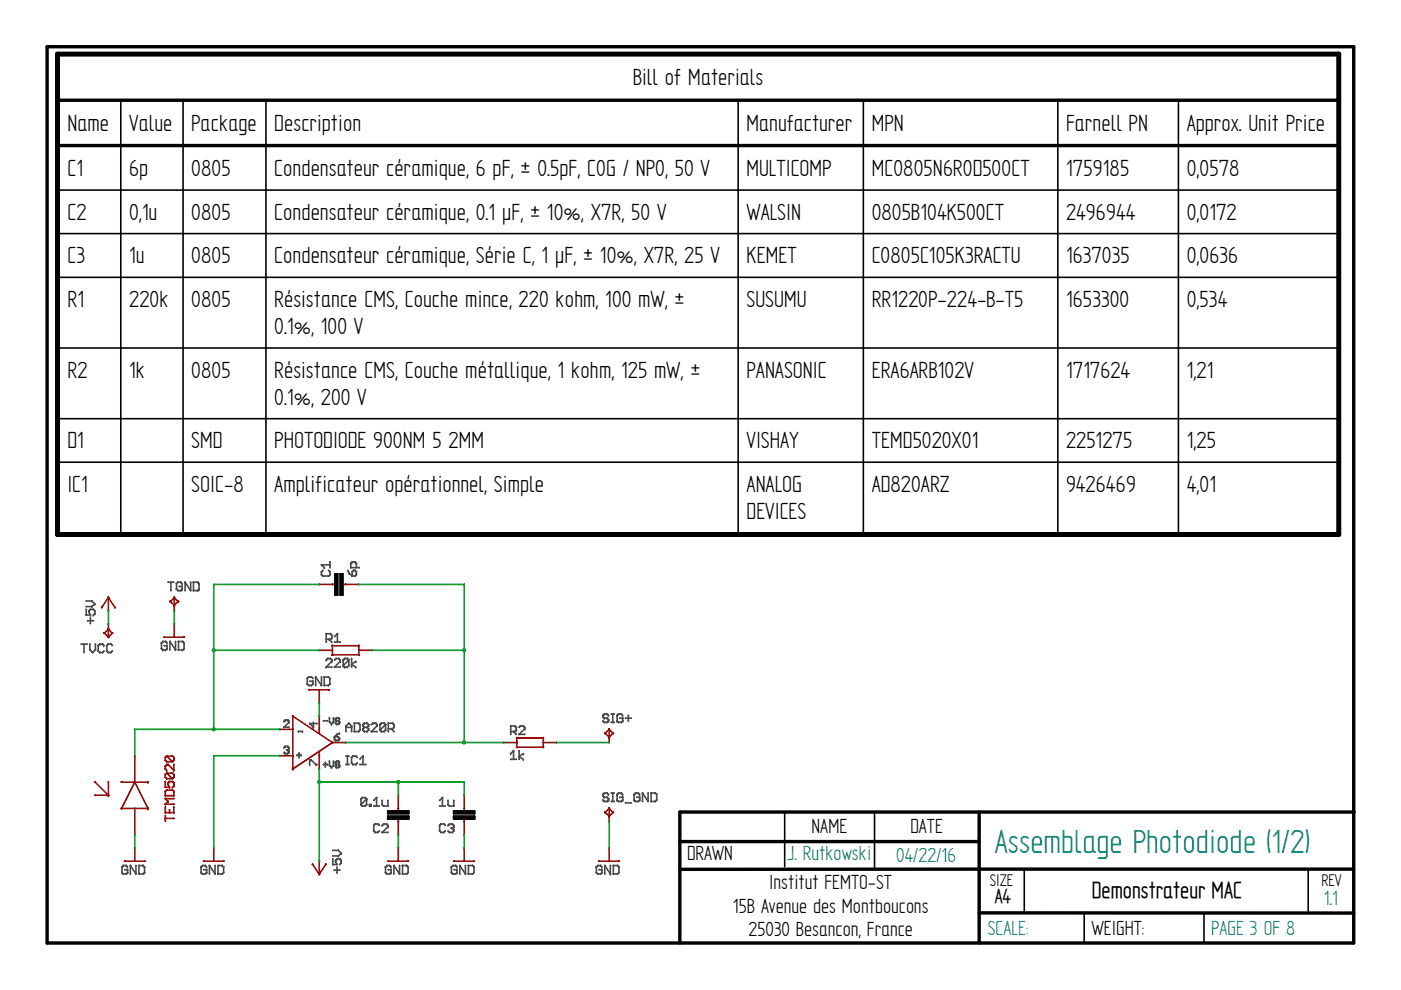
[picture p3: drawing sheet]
<svg xmlns="http://www.w3.org/2000/svg" width="297mm" height="210mm" viewBox="0 0 297 210" stroke-linecap="round" stroke-linejoin="round" font-family="sans-serif">
<defs><g id="words">
<text font-size="8" fill="#008080" x="210.9" y="180.8">Assemblage Photodiode (1/2)</text>
<g font-size="5.6">
<text x="134.2" y="18.1">Bill of Materials</text>
<text x="14.3" y="27.7">Name</text>
<text x="27.4" y="27.7">Value</text>
<text x="40.6" y="27.7">Package</text>
<text x="58.2" y="27.7">Description</text>
<text x="158.3" y="27.7">Manufacturer</text>
<text x="184.8" y="27.7">MPN</text>
<text x="226" y="27.7">Farnell PN</text>
<text x="251.6" y="27.7">Approx. Unit Price</text>
<text x="14.3" y="37.3">C1</text>
<text x="27.4" y="37.3">6p</text>
<text x="40.6" y="37.3">0805</text>
<text x="58.2" y="37.3">Condensateur céramique, 6 pF, ± 0.5pF, C0G / NP0, 50 V</text>
<text x="158.3" y="37.3">MULTICOMP</text>
<text x="184.8" y="37.3">MC0805N6R0D500CT</text>
<text x="226" y="37.3">1759185</text>
<text x="251.6" y="37.3">0,0578</text>
<text x="14.3" y="46.6">C2</text>
<text x="27.4" y="46.6">0,1u</text>
<text x="40.6" y="46.6">0805</text>
<text x="58.2" y="46.6">Condensateur céramique, 0.1 DF, ± 10%, X7R, 50 V</text>
<text x="158.3" y="46.6">WALSIN</text>
<text x="184.8" y="46.6">0805B104K500CT</text>
<text x="226" y="46.6">2496944</text>
<text x="251.6" y="46.6">0,0172</text>
<text x="14.3" y="55.8">C3</text>
<text x="27.4" y="55.8">1u</text>
<text x="40.6" y="55.8">0805</text>
<text x="58.2" y="55.8">Condensateur céramique, Série C, 1 DF, ± 10%, X7R, 25 V</text>
<text x="158.3" y="55.8">KEMET</text>
<text x="184.8" y="55.8">C0805C105K3RACTU</text>
<text x="226" y="55.8">1637035</text>
<text x="251.6" y="55.8">0,0636</text>
<text x="14.3" y="65.1">R1</text>
<text x="27.4" y="65.1">220k</text>
<text x="40.6" y="65.1">0805</text>
<text x="58.2" y="65.1">Résistance CMS, Couche mince, 220 kohm, 100 mW, ±</text>
<text x="158.3" y="65.1">SUSUMU</text>
<text x="184.8" y="65.1">RR1220P-224-B-T5</text>
<text x="226" y="65.1">1653300</text>
<text x="251.6" y="65.1">0,534</text>
<text x="58.2" y="70.8">0.1%, 100 V</text>
<text x="14.3" y="80.1">R2</text>
<text x="27.4" y="80.1">1k</text>
<text x="40.6" y="80.1">0805</text>
<text x="58.2" y="80.1">Résistance CMS, Couche métallique, 1 kohm, 125 mW, ±</text>
<text x="158.3" y="80.1">PANASONIC</text>
<text x="184.8" y="80.1">ERA6ARB102V</text>
<text x="226" y="80.1">1717624</text>
<text x="251.6" y="80.1">1,21</text>
<text x="58.2" y="85.8">0.1%, 200 V</text>
<text x="14.3" y="95.1">D1</text>
<text x="40.6" y="95.1">SMD</text>
<text x="58.2" y="95.1">PHOTODIODE 900NM 5 2MM</text>
<text x="158.3" y="95.1">VISHAY</text>
<text x="184.8" y="95.1">TEMD5020X01</text>
<text x="226" y="95.1">2251275</text>
<text x="251.6" y="95.1">1,25</text>
<text x="14.3" y="104.3">IC1</text>
<text x="40.6" y="104.3">SOIC-8</text>
<text x="58.2" y="104.3">Amplificateur opérationnel, Simple</text>
<text x="158.3" y="104.3">ANALOG</text>
<text x="184.8" y="104.3">AD820ARZ</text>
<text x="226" y="104.3">9426469</text>
<text x="251.6" y="104.3">4,01</text>
<text x="158.3" y="110">DEVICES</text>
</g>
<text font-size="5.5" x="231.5" y="190.5">Demonstrateur MAC</text>
<g font-size="4.9">
<text x="172.1" y="176.6">NAME</text>
<text x="193" y="176.5">DATE</text>
<text x="145.7" y="182.3">DRAWN</text>
<text x="163.1" y="188.6">Institut FEMTO-ST</text>
<text x="155.4" y="193.5">15B Avenue des Montboucons</text>
<text x="158.7" y="198.5">25030 Besancon, France</text>
<text x="231.4" y="198.2">WEIGHT:</text>
</g>
<g font-size="4.9" fill="#008080">
<text x="166.9" y="182.4">J. Rutkowski</text>
<text x="190" y="182.8">04/22/16</text>
<text x="280.7" y="191.9">1.1</text>
<text x="209.5" y="198.3">SCALE:</text>
<text x="256.8" y="198.3">PAGE 3 OF 8</text>
</g>
<text font-size="4.8" x="210.9" y="191.4">A4</text>
<g font-size="4.1">
<text x="209.8" y="187.8">SIZE</text>
<text x="280.2" y="187.8">REV</text>
</g>
</g></defs>
<path d="M10 9.9h277v190h-277zM144.1 178.4h63.5M207.6 172.2v27.7M287.1 172.2h-143v27.7M207.6 193.5l79.4 .1M287 184.3h-142.9" fill="none" stroke="#000" stroke-width=".72"/>
<path d="M166.4 172.3v11.5M185.4 172.2v12.1M217.2 184.3v9.3M229.9 193.6v6.3M255.3 193.6v6.3M277.4 184.3v9.2" fill="none" stroke="#000" stroke-width=".34"/>
<path d="M70.5 123.9h.5M70.5 123.9v.1M71 123.9v.1M72.7 123.9h.6M72.7 123.9v.1M73.3 123.9v.1" fill="none" stroke="#900" stroke-width=".34"/>
<g fill="none" stroke="#484848" stroke-width=".34">
<path d="M68.2 119.8l.6 .6M68.1 121.8h.1M68.1 121.2h.1M68.2 121.2v.1M68.2 121.2v.6M68.2 121.8l.2 .3h1.3l.3-.3M68.2 121.8v.1M68.4 120.9l-.2 .3M68.4 120.9l.1 .1M68.4 122.1h.1M69.6 122.1h.1M69.7 120.9l.3 .3"/>
<path d="M69.7 120.9l-.1 .1M69.9 121.8h.1M69.9 121.2h.1M69.9 121.8l.1 .1M70 121.2v.6M70 121.2l-.1 .1"/>
</g>
<g fill="#484848">
<circle cx="68.2" cy="119.7" r=".17"/>
<circle cx="68.7" cy="120.4" r=".17"/>
</g>
<path d="M69.9 119.1h.1M70 119.8h-1.8M70 119.1v1.3M69.9 120.4h.1M73.7 120.9l.3 .6" fill="none" stroke="#484848" stroke-width=".34"/>
<g fill="#484848">
<circle cx="74" cy="121.6" r=".17"/>
<circle cx="73.8" cy="120.9" r=".17"/>
</g>
<g fill="none" stroke="#484848" stroke-width=".34">
<path d="M74.3 119.5h.1M74.7 119.1l-.3 .4v.9M74 121.5l.7 .6M74.1 121.5l-.1 .1M74.7 122.1l-.1 .1M74.7 121.2v.1M75 120.9v.1M75.2 121h.1M75.2 122.1h.1M75.5 121.8l.1 .1M75.5 121.2h.1M75.5 121.8h.1"/>
<path d="M75.6 121.8l-.3 .3h-.7M75.6 121.2l-.3-.3h-.3l-.3 .3v1M75.6 121.2v.6M75.6 121.2l-.1 .1M76.2 120.3l-1.9 .1"/>
</g>
<g fill="#484848">
<circle cx="74.7" cy="119.2" r=".17"/>
<circle cx="74.3" cy="119.4" r=".17"/>
</g>
<path d="M75.3 119.1l-.6 .1M75.3 119.1v.1M75.3 119.1l.3 .4" fill="none" stroke="#484848" stroke-width=".34"/>
<g fill="#484848">
<circle cx="75.5" cy="119.5" r=".17"/>
<circle cx="75.3" cy="119.1" r=".17"/>
</g>
<g fill="none" stroke="#484848" stroke-width=".34">
<path d="M75.5 119.5v.9M79.2 175h.1M79.2 176.2h.1M79.3 176.1l-.1 .1M79.5 176.5h.1M79.5 174.7h.1M79.5 174.7h.6l.4 .3M79.5 174.7v.1M79.5 174.7l-.3 .3v1.2l.3 .3M79.5 176.5h.6M80.1 176.4l.1 .1M80.1 174.7v.1"/>
<path d="M80.1 176.4v.1M80.2 174.7h-.1M80.4 176.1l.1 .1M80.4 176.2l-.3 .3M81 176.4v.1M82.3 176.4l-1.3 .1M82.3 175.3l-1.3 1.2"/>
</g>
<path d="M67.7 123.9h2.8M67.7 123.9v.1M70.5 123.9v.1M73.3 123.9h2.8M73.3 123.9v.1M76.1 123.9v.1M84.4 173.7h.1M84.4 174.2h.1M84.4 172h.1M84.4 171.4h.1M84.5 171.4v.6M84.5 173.7v.5" fill="none" stroke="#900" stroke-width=".34"/>
<g fill="#000">
<path d="M71 121.7h.6v4.5h-.6z" fill-rule="evenodd"/>
<path d="M72.1 121.7h.6v4.5h-.6z" fill-rule="evenodd"/>
</g>
<path d="M71 121.7h.6v4.5h-.6zM72.1 121.7h.6v4.5h-.6z" fill="none" stroke="#000" stroke-width=".34"/>
<circle cx="82.3" cy="175.3" r=".17" fill="#484848"/>
<path d="M81 176.4l.1 .1M82 174.7l.3 .3v.3M82.2 175h.1M82.2 175.3h.1" fill="none" stroke="#484848" stroke-width=".34"/>
<g fill="#484848">
<circle cx="82" cy="174.7" r=".17"/>
<circle cx="82.2" cy="175" r=".17"/>
</g>
<path d="M81.3 174.7v.1M82 174.7h-.7l-.3 .3M82 174.7v.1" fill="none" stroke="#484848" stroke-width=".34"/>
<g fill="#484848">
<circle cx="81" cy="175" r=".17"/>
<circle cx="81.4" cy="174.7" r=".17"/>
</g>
<path d="M76.5 169.4h.1M76.5 170.6h.1M76.8 169.1h.1M76.8 169.1l-.3 .3v1.2M76.8 169.1h.6M76.8 169.1v.1M77.4 169.1v.1M77.4 169.1l.3 .3" fill="none" stroke="#484848" stroke-width=".34"/>
<g fill="#484848">
<circle cx="77.7" cy="169.4" r=".17"/>
<circle cx="77.5" cy="169.1" r=".17"/>
</g>
<path d="M76.5 170.6l.3 .3h.6l.3-.3v-1.2l-1.2 1.2M76.8 170.9h.1M77.4 170.9h.1M77.7 169.4h.1M77.7 170.6h.1" fill="none" stroke="#484848" stroke-width=".34"/>
<circle cx="77.8" cy="169.4" r=".17" fill="#484848"/>
<g fill="none" stroke="#484848" stroke-width=".34">
<path d="M76.5 170.6h.1M78.3 170.6h.4M78.3 170.9h.4M78.4 170.6v.3M78.7 170.6v.3M79.2 169.7h.1M79.2 170.9h1.2M79.2 169.7l.6-.6v1.8M79.2 170.9h.1M79.8 169.1h.1M80.4 170.9h.1M81 170.6h.1"/>
<path d="M81 169.7v.9M81 170.6l.3 .3h1M81.1 170.6h-.1M81.3 170.9h.1M82.2 169.7h.1M82.3 169.7v1.2M93.2 175h.1M93.2 176.2h.1M93.2 175v1.2M93.2 176.2l.3 .3M93.3 176.1l-.1 .1M93.5 174.7h.1"/>
<path d="M93.5 174.7v.1M93.5 176.4v.1M93.5 176.5h.6M93.6 176.4l-.1 .1M94.1 174.7l.3 .3M94.1 174.7h-.6l-.3 .3M94.1 174.7v.1M94.1 176.5h.1M94.1 174.7h.1M94.4 176.1v.1M94.4 176.2l-.3 .3M94.4 175h.1"/>
<path d="M95.3 174.7l-.3 .3"/>
</g>
<path d="M84.4 174.2h.1M84.4 177h.1M84.4 171.4h.1M84.4 168.6h.1M84.5 168.6v2.8M84.5 174.2v2.8M98.4 174.2h.1M98.4 171.4h.1M98.4 173.7h.1M98.4 172h.1M98.4 171.4v.6M98.4 173.7v.5" fill="none" stroke="#900" stroke-width=".34"/>
<g fill="#000">
<path d="M82.2 172h4.5v.5h-4.5z" fill-rule="evenodd"/>
<path d="M82.2 173.1h4.5v.6h-4.5z" fill-rule="evenodd"/>
</g>
<path d="M82.2 172h4.5v.5h-4.5zM82.2 173.1h4.5v.6h-4.5z" fill="none" stroke="#000" stroke-width=".34"/>
<g fill="#484848">
<circle cx="95.3" cy="174.7" r=".17"/>
<circle cx="95" cy="175" r=".17"/>
</g>
<path d="M95.3 174.7h.6l.3 .3M95.3 174.7v.1M95.9 174.7v.1" fill="none" stroke="#484848" stroke-width=".34"/>
<g fill="#484848">
<circle cx="96.2" cy="175" r=".17"/>
<circle cx="95.9" cy="174.7" r=".17"/>
</g>
<path d="M96.2 175.3h.1M96.2 175.3l-.3 .3M96.3 175l-.1 .3" fill="none" stroke="#484848" stroke-width=".34"/>
<g fill="#484848">
<circle cx="95.9" cy="175.6" r=".17"/>
<circle cx="96.2" cy="175.3" r=".17"/>
</g>
<path d="M95.6 175.6h.3l.3 .3M95.6 175.6h.1M95.9 175.6h.1" fill="none" stroke="#484848" stroke-width=".34"/>
<circle cx="95.9" cy="175.6" r=".17" fill="#484848"/>
<g fill="none" stroke="#484848" stroke-width=".34">
<path d="M93.2 169.7l.6-.6v1.8M93.2 170.9h1.2M93.2 170.9h.1M93.8 169.1h.1M94.4 170.9h.1M95 170.6h.1M95 169.7h.1M95 176.2l.3 .3M95 170.6l.3 .3h1M95 169.7v.9M95 176.1v.1M95.3 176.5h.6"/>
<path d="M95.3 170.9h.1M95.3 176.4v.1M95.9 176.4v.1M96.2 176.2h.1M96.2 176.1v.1M96.2 176.2l-.3 .3M96.3 169.7l-.1 1.2M96.3 175.9l-.1 .3"/>
</g>
<path d="M25.8 171.4h5.6M98.4 174.2h.1M98.4 177h.1M98.4 171.4h.1M98.4 168.6h.1M98.4 168.6v2.8M98.4 174.2v2.8" fill="none" stroke="#900" stroke-width=".34"/>
<g fill="#000">
<path d="M96.2 172h4.4v.5h-4.4z" fill-rule="evenodd"/>
<path d="M96.2 173.1h4.4v.6h-4.4z" fill-rule="evenodd"/>
</g>
<path d="M96.2 172h4.4v.5h-4.4zM96.2 173.1h4.4v.6h-4.4z" fill="none" stroke="#000" stroke-width=".34"/>
<circle cx="31.4" cy="171.4" r=".17" fill="#900"/>
<path d="M25.7 171.4h.1M25.8 171.4l2.8-5.6 2.8 5.6M25.8 171.3v.1M25.8 165.8h5.6M28.5 165.8l.1 .1M28.6 165.8l-.1 .1M31.4 171.4h-.1" fill="none" stroke="#900" stroke-width=".34"/>
<circle cx="31.4" cy="165.9" r=".17" fill="#900"/>
<path d="M20.2 165.8l2.8 2.8h-2.8M20.2 168.5v.2M20.2 165.8l-.1 .1M23 168.6l-.1 .1M25.8 165.7v.2M31.4 165.7v.1" fill="none" stroke="#900" stroke-width=".34"/>
<circle cx="23" cy="168.7" r=".17" fill="#900"/>
<path d="M22.9 165.8l.1-.1v2.8M22.9 168.6l.1 .1" fill="none" stroke="#900" stroke-width=".34"/>
<circle cx="23" cy="168.7" r=".17" fill="#900"/>
<g fill="none" stroke="#900" stroke-width=".34">
<path d="M35 172.9h.1M35 174.1h.1M35 171.1h.1M35 173.5h1.9M35 170.5v.1M35 171.1v1.2M35 172.9v1.2M35.6 169.9l-.6 .6h1.9M35.9 171.7h.1M35.9 171.7v.6M36.8 171.1l.1 1.2h-1.9M36.9 170.5v.1"/>
<path d="M36.9 173.5v.1"/>
</g>
<g fill="#900">
<circle cx="35.7" cy="169.9" r=".17"/>
<circle cx="35" cy="170.5" r=".17"/>
</g>
<path d="M35 169.3l.6 .6" fill="none" stroke="#900" stroke-width=".34"/>
<g fill="#900">
<circle cx="35.1" cy="169.3" r=".17"/>
<circle cx="35.6" cy="169.9" r=".17"/>
</g>
<g fill="none" stroke="#900" stroke-width=".34">
<path d="M35 167.8h.1M35 165.7h.1M35 169.3h1.9M35 165.7v1.3M35 167.8l.1 .1M35.3 167.5l-.3 .3v.9M35.3 167.5h1.3M35.3 167.5v.1M35.3 167.5l.1 .1M35.7 166.3l.2 .6h-.9M35.9 166.9v.1M36.6 167.5l.3 .3"/>
<path d="M36.6 167.5l-.1 .1M36.6 167.5v.1M36.8 167.8h.1M36.9 167.8v.9h-1.9M36.9 167.8l-.1 .1"/>
</g>
<circle cx="35.9" cy="166.9" r=".17" fill="#900"/>
<path d="M35.6 166h.1M35.6 166l.1 .3M35.9 165.7l-.3 .3" fill="none" stroke="#900" stroke-width=".34"/>
<g fill="#900">
<circle cx="36" cy="165.7" r=".17"/>
<circle cx="35.6" cy="166" r=".17"/>
</g>
<path d="M35.9 165.7h.7l.3 .3M35.9 165.7h.1M36.6 165.7h.1" fill="none" stroke="#900" stroke-width=".34"/>
<g fill="#900">
<circle cx="36.8" cy="166" r=".17"/>
<circle cx="36.6" cy="165.7" r=".17"/>
</g>
<path d="M36.8 166l.1 .6M36.8 166.6h.1M36.9 166.6l-.3 .3" fill="none" stroke="#900" stroke-width=".34"/>
<g fill="#900">
<circle cx="36.5" cy="166.9" r=".17"/>
<circle cx="36.9" cy="166.6" r=".17"/>
</g>
<g fill="none" stroke="#900" stroke-width=".34">
<path d="M35 164.2h.1M35 164.8h.1M35 164.2l.1 .1M35.1 164.8h-.1M35.3 163.9l-.3 .3v.6l.3 .3h1.3M35.3 163.9h.1M35.3 165.1h.1M35.3 163.9l.1 .1M35.3 163.9h1.3M35.3 163.9l1.3 1.2M35.6 162.1l1.3 1.2M36.5 165.1h.1"/>
<path d="M36.6 163.9v.1M36.6 163.9l.3 .3M36.6 163.9l-.1 .1M36.8 164.2h.1M36.8 164.8h.1M36.8 162.1l.1 1.2M36.8 163.3h.1M36.9 164.2l-.1 .1M36.9 164.2v.6M36.9 164.8l-.3 .3"/>
</g>
<g fill="#900">
<circle cx="35.7" cy="162.1" r=".17"/>
<circle cx="36.8" cy="163.3" r=".17"/>
</g>
<path d="M35.3 162.1h.1M35.6 162.1h-.3l-.3 .3M35.6 162.1h.1" fill="none" stroke="#900" stroke-width=".34"/>
<g fill="#900">
<circle cx="35" cy="162.4" r=".17"/>
<circle cx="35.4" cy="162.1" r=".17"/>
</g>
<path d="M35 163h.1M35 162.4h.1M35 162.4v.6l.3 .3" fill="none" stroke="#900" stroke-width=".34"/>
<g fill="#900">
<circle cx="35.3" cy="163.3" r=".17"/>
<circle cx="35.1" cy="163" r=".17"/>
</g>
<g fill="none" stroke="#900" stroke-width=".34">
<path d="M65.6 146.3h4.2M65.6 146.2v.1M69.8 146.2v.1M28.5 171.4h.1M28.5 177h.1M28.5 165.8h.1M28.5 160.2h.1M28.6 160.2v5.6M28.6 171.4v5.6M35 161.2h.1M35 160.6h.1M35 160.6l.1 .1"/>
<path d="M35.3 160.3l-.3 .3v.6l.3 .3h1.3M35.3 160.4h.1M35.3 161.5h.1M35.3 160.3h1.3M35.3 160.3l1.3 1.2M35.4 160.3l-.1 .1M36.5 160.4h.1M36.5 161.5h.1M36.6 160.3l.3 .3M36.8 160.6h.1M36.9 160.6l-.1 .1M36.9 160.6v.6"/>
<path d="M36.9 161.2l-.3 .3M36.9 161.2h.1"/>
</g>
<g fill="none" stroke="#484848" stroke-width=".34">
<path d="M65.1 143.8h.1M65.1 145h.1M65.2 145l-.1 .1M65.4 145.4h.1M65.4 143.5l.1 .1M65.4 143.6h.6l.4 .2M65.4 143.5v.1M65.4 143.6l-.3 .2v1.2l.3 .3h.6l.3-.3M65.7 144.4h.7M65.7 144.4v.1M66 145.3l.1 .1M66 143.5v.1"/>
<path d="M66 145.3v.1M66.1 143.5l-.1 .1M66.3 145h.1M66.3 145l.1 .1M66.3 144.4v.6M66.9 143.6h.1M66.9 143.6v1.7M66.9 143.6l1.3 1.7M68.2 145.3l-.1 .1"/>
</g>
<circle cx="67" cy="143.5" r=".17" fill="#484848"/>
<g fill="none" stroke="#484848" stroke-width=".34">
<path d="M68.1 143.6h.1M68.1 145.3h.1M68.2 143.6v1.7M68.7 143.6h.1M68.7 143.6v1.8M69.6 145.3l.1 .1M69.6 145.3v.1M69.6 143.6l.3 .2M69.7 143.5l-.1 .1M69.9 143.8h.1M69.9 145h.1M69.9 145l-.3 .3h-.9"/>
<path d="M69.9 145l.1 .1M69.9 143.8v1.2"/>
</g>
<circle cx="69.9" cy="143.8" r=".17" fill="#484848"/>
<path d="M68.7 143.6h.9M68.7 143.5v.1M69.6 143.5v.1M43.5 183.5l.3 .3" fill="none" stroke="#484848" stroke-width=".34"/>
<path d="M67.6 146.3h.1M67.6 149.1h.1M67.7 146.3v2.8M43.2 182.5l-.1 .1h4.4l-.1-.1" fill="none" stroke="#900" stroke-width=".34"/>
<g fill="#484848">
<circle cx="43.5" cy="183.5" r=".17"/>
<circle cx="43.8" cy="183.8" r=".17"/>
</g>
<path d="M42.9 183.5v.1M43.5 183.5h-.6l-.3 .3M43.5 183.5v.1" fill="none" stroke="#484848" stroke-width=".34"/>
<g fill="#484848">
<circle cx="42.6" cy="183.8" r=".17"/>
<circle cx="42.9" cy="183.5" r=".17"/>
</g>
<path d="M42.6 185h.1M42.6 183.8h.1M42.6 183.8v1.2l.3 .3M42.9 185.3h.1" fill="none" stroke="#484848" stroke-width=".34"/>
<circle cx="42.6" cy="185" r=".17" fill="#484848"/>
<path d="M42.9 185.3h.1M43.5 185.3h.1M43.8 185l-.3 .3h-.6" fill="none" stroke="#484848" stroke-width=".34"/>
<circle cx="43.8" cy="185" r=".17" fill="#484848"/>
<g fill="none" stroke="#484848" stroke-width=".34">
<path d="M43.2 184.4h.7M43.2 184.4h.1M43.5 185.3h.1M43.8 184.4v.6M44.4 185.3h.1M44.4 183.5h.1M45.5 183.5h.1M45.6 183.5v1.8l-1.2-1.8v1.8M45.6 185.3h.1M46.2 183.5h.1M46.2 183.5v1.8M47.1 185.3h.1"/>
<path d="M47.1 183.5l.3 .3M47.4 185h.1M47.4 183.8h.1M47.4 185l-.3 .3h-.9M47.4 183.8v1.2"/>
</g>
<circle cx="47.1" cy="183.5" r=".17" fill="#484848"/>
<path d="M26.8 183.5l.2 .3M46.2 183.5h.9M46.2 183.5v.1M47.1 183.5v.1M47.5 183.8h-.1" fill="none" stroke="#484848" stroke-width=".34"/>
<path d="M45.4 179.8v2.8M26.5 182.5l-.1 .1h4.3l-.1-.1" fill="none" stroke="#900" stroke-width=".34"/>
<g fill="#484848">
<circle cx="26.8" cy="183.5" r=".17"/>
<circle cx="27" cy="183.8" r=".17"/>
</g>
<path d="M26.2 183.5v.1M26.8 183.5h-.6l-.3 .3M26.8 183.5v.1" fill="none" stroke="#484848" stroke-width=".34"/>
<g fill="#484848">
<circle cx="25.8" cy="183.8" r=".17"/>
<circle cx="26.2" cy="183.5" r=".17"/>
</g>
<path d="M25.8 185h.1M25.8 183.8h.1M25.9 183.8v1.2l.3 .3M26.2 185.3h-.1" fill="none" stroke="#484848" stroke-width=".34"/>
<circle cx="25.9" cy="185" r=".17" fill="#484848"/>
<path d="M26.2 185.3h.1M26.8 185.3h.1M27 185l-.2 .3h-.6" fill="none" stroke="#484848" stroke-width=".34"/>
<circle cx="27" cy="185" r=".17" fill="#484848"/>
<g fill="none" stroke="#484848" stroke-width=".34">
<path d="M26.5 184.4h.6M26.5 184.4h.1M26.7 185.3h.1M27 185h.1M27 184.4v.6M27.6 183.5h.1M27.6 183.5l.1 1.8M27.6 183.5l1.2 1.8v-1.8M27.7 183.5h-.1M28.8 183.5h.1M28.9 185.3h.1M29.4 183.5h.1"/>
<path d="M29.5 183.5v1.8M30.3 185.3h.1M30.6 185l-.3 .3h-.9"/>
</g>
<circle cx="30.6" cy="185" r=".17" fill="#484848"/>
<path d="M30.3 185.3h.1M30.3 183.5l.3 .3v1.2M30.6 183.8h.1M30.6 185h.1" fill="none" stroke="#484848" stroke-width=".34"/>
<g fill="#484848">
<circle cx="30.3" cy="183.5" r=".17"/>
<circle cx="30.6" cy="183.8" r=".17"/>
</g>
<path d="M35.1 136l.3 .3M29.5 183.5h.8M29.5 183.5v.1M30.3 183.5v.1" fill="none" stroke="#484848" stroke-width=".34"/>
<path d="M34.8 135v.1h4.3l-.1-.1M28.5 179.8h.1M28.6 179.8v2.8M28.5 182.6h.1" fill="none" stroke="#900" stroke-width=".34"/>
<g fill="#484848">
<circle cx="35.1" cy="136" r=".17"/>
<circle cx="35.4" cy="136.3" r=".17"/>
</g>
<path d="M34.5 136v.1M35.1 136h-.6l-.3 .3M35.1 136v.1" fill="none" stroke="#484848" stroke-width=".34"/>
<g fill="#484848">
<circle cx="34.2" cy="136.3" r=".17"/>
<circle cx="34.5" cy="136" r=".17"/>
</g>
<path d="M34.2 137.5h.1M34.2 136.3h.1M34.2 136.3v1.2l.3 .3" fill="none" stroke="#484848" stroke-width=".34"/>
<g fill="#484848">
<circle cx="34.5" cy="137.8" r=".17"/>
<circle cx="34.2" cy="137.5" r=".17"/>
</g>
<path d="M34.5 137.8h.6M35.1 137.8h.1M35.4 137.5l-.3 .3" fill="none" stroke="#484848" stroke-width=".34"/>
<g fill="#484848">
<circle cx="35.4" cy="137.5" r=".17"/>
<circle cx="35.1" cy="137.8" r=".17"/>
</g>
<g fill="none" stroke="#484848" stroke-width=".34">
<path d="M34.8 136.9h.7M34.8 136.9h.1M35.4 136.9l.1 .6M36 136v1.8M36 136l1.2 1.8v-1.8M36.1 136h.1M37.2 136h.1M37.3 137.8h.1M37.8 136h.1M37.8 137.8h.9M37.8 136v1.8M38.7 137.8h.1"/>
<path d="M39 137.5l-.3 .3"/>
</g>
<g fill="#484848">
<circle cx="39" cy="137.5" r=".17"/>
<circle cx="38.7" cy="137.8" r=".17"/>
</g>
<path d="M38.7 136l.3 .3M39 136.3h.1M39 136.3l.1 1.2" fill="none" stroke="#484848" stroke-width=".34"/>
<g fill="#484848">
<circle cx="38.7" cy="136" r=".17"/>
<circle cx="39" cy="136.3" r=".17"/>
</g>
<path d="M37.8 136h.9M37.8 136v.1M38.7 136v.1M127.3 183.5l.3 .3" fill="none" stroke="#484848" stroke-width=".34"/>
<path d="M36.9 135.1h.1M36.9 132.3h.1M37 132.3v2.8M127 182.5v.1h4.3l-.1-.1" fill="none" stroke="#900" stroke-width=".34"/>
<g fill="#484848">
<circle cx="127.3" cy="183.5" r=".17"/>
<circle cx="127.6" cy="183.8" r=".17"/>
</g>
<path d="M126.7 183.5v.1M127.3 183.5h-.6l-.3 .3M127.3 183.5v.1" fill="none" stroke="#484848" stroke-width=".34"/>
<g fill="#484848">
<circle cx="126.4" cy="183.8" r=".17"/>
<circle cx="126.7" cy="183.5" r=".17"/>
</g>
<path d="M126.4 183.8v1.2M126.4 185h.1M126.4 185l.3 .3M126.7 185.3h.1" fill="none" stroke="#484848" stroke-width=".34"/>
<circle cx="126.4" cy="185" r=".17" fill="#484848"/>
<path d="M126.7 185.3h.1M127.3 185.3h.1M127.6 185l-.3 .3h-.6" fill="none" stroke="#484848" stroke-width=".34"/>
<circle cx="127.6" cy="185" r=".17" fill="#484848"/>
<path d="M127 184.4h.7M127 184.4h.1M127.3 185.3h.1M127.6 185h.1M127.6 184.4v.6M128.2 183.5h.1M128.2 185.3h.1M128.2 185.3v-1.8l1.2 1.8" fill="none" stroke="#484848" stroke-width=".34"/>
<circle cx="129.4" cy="185.3" r=".17" fill="#484848"/>
<path d="M82.6 183.5l.3 .3M128.3 183.5h-.1M129.5 183.5v1.8M130 183.5h.9l.3 .3v1.2l-.3 .3h-.9M130 183.5v1.8M130.9 185.3h.1M130.9 183.5v.1M131 183.5h-.1M131.2 185h.1M131.3 183.8h.1" fill="none" stroke="#484848" stroke-width=".34"/>
<path d="M129.1 179.8v2.8M82.3 182.5v.1h4.3l-.1-.1" fill="none" stroke="#900" stroke-width=".34"/>
<g fill="#484848">
<circle cx="82.6" cy="183.5" r=".17"/>
<circle cx="82.9" cy="183.8" r=".17"/>
</g>
<path d="M82 183.5v.1M82.6 183.5h-.6l-.3 .3M82.6 183.5v.1" fill="none" stroke="#484848" stroke-width=".34"/>
<g fill="#484848">
<circle cx="81.7" cy="183.8" r=".17"/>
<circle cx="82" cy="183.5" r=".17"/>
</g>
<path d="M81.7 185h.1M81.7 183.8h.1M81.7 183.8v1.2l.3 .3M82 185.3h.1" fill="none" stroke="#484848" stroke-width=".34"/>
<circle cx="81.7" cy="185" r=".17" fill="#484848"/>
<path d="M82 185.3h.1M82.6 185.3h.1M82.9 185l-.3 .3h-.6" fill="none" stroke="#484848" stroke-width=".34"/>
<circle cx="82.9" cy="185" r=".17" fill="#484848"/>
<g fill="none" stroke="#484848" stroke-width=".34">
<path d="M82.3 184.4h.7M82.3 184.4h.1M82.6 185.3h.1M82.9 184.4v.6M83.5 185.3h.1M83.6 183.5h.1M84.7 183.5h.1M84.7 183.5v1.8l-1.2-1.8v1.8M84.7 185.3h.1M85.3 183.5h.1M85.3 183.5v1.8M86.2 185.3h.1"/>
<path d="M86.2 183.5l.3 .3M86.5 185h.1M86.5 183.8h.1M86.5 185l-.3 .3h-.9M86.5 183.8v1.2"/>
</g>
<circle cx="86.2" cy="183.5" r=".17" fill="#484848"/>
<path d="M85.3 183.5h.9M85.3 183.5v.1M86.2 183.5v.1M86.6 183.8h-.1M96.6 183.5l.3 .3" fill="none" stroke="#484848" stroke-width=".34"/>
<path d="M84.4 179.8h.1M84.5 179.8v2.8M84.4 182.6h.1M96.3 182.5l-.1 .1h4.4l-.1-.1" fill="none" stroke="#900" stroke-width=".34"/>
<g fill="#484848">
<circle cx="96.6" cy="183.5" r=".17"/>
<circle cx="96.9" cy="183.8" r=".17"/>
</g>
<path d="M96 183.5v.1M96.6 183.5h-.6l-.3 .3M96.6 183.5v.1" fill="none" stroke="#484848" stroke-width=".34"/>
<g fill="#484848">
<circle cx="95.7" cy="183.8" r=".17"/>
<circle cx="96" cy="183.5" r=".17"/>
</g>
<path d="M95.7 185h.1M95.7 183.8h.1M95.7 183.8v1.2l.3 .3M96 185.3h.1" fill="none" stroke="#484848" stroke-width=".34"/>
<circle cx="95.7" cy="185" r=".17" fill="#484848"/>
<path d="M96 185.3h.1M96.6 185.3h.1M96.9 185l-.3 .3h-.6" fill="none" stroke="#484848" stroke-width=".34"/>
<circle cx="96.9" cy="185" r=".17" fill="#484848"/>
<g fill="none" stroke="#484848" stroke-width=".34">
<path d="M96.3 184.4h.6M96.3 184.4h.1M96.6 185.3h.1M96.9 185h.1M96.9 184.4v.6M97.4 185.3h.1M97.5 185.3v-1.8l1.2 1.8M97.5 183.5h.1M98.6 183.5l.1 1.8M98.7 185.3h.1M99.3 183.5h.9M99.3 183.5v1.8"/>
<path d="M100.2 183.5l.3 .3v1.2l-.3 .3h-.9M100.2 183.5v.1M100.2 185.3h.1M100.2 183.5h.1M100.5 185h.1M100.5 183.8h.1"/>
</g>
<path d="M62 151.8h.1l-.1 11.2M98.4 179.8h.1M98.4 179.8v2.8M98.4 182.6h.1" fill="none" stroke="#900" stroke-width=".34"/>
<circle cx="62.1" cy="163.1" r=".17" fill="#900"/>
<path d="M62.1 151.8l8.4 5.6-8.5 5.7 .1-.2M62.1 151.8v.1M67.6 159.4h.1M67.6 155.5h.1M67.6 154.6h.1M67.7 154.6v.9M67.7 159.4v.8M70.4 157.4l.1 .1M70.5 157.4l-.1 .1M67.6 160.2h.1" fill="none" stroke="#900" stroke-width=".34"/>
<g fill="none" stroke="#484848" stroke-width=".34">
<path d="M73.4 162.1h.6M73.4 160.3h.6M73.4 162.1h.1M73.7 160.3v1.8M74 162.1h.1M74.5 160.6h.1M74.5 161.8h.1M74.5 161.8l.3 .3h.6l.3-.3M74.5 160.6v1.2M74.6 161.8h-.1M74.8 160.3h.1M74.8 160.3h.6"/>
<path d="M74.8 160.3v.1M74.8 162.1h.1M74.8 160.3l-.3 .3M74.9 162.1h-.1M75.4 162.1h.1M75.4 160.3l.3 .3M75.4 160.3v.1M75.5 160.3h-.1M75.7 161.8h.1M75.8 160.6h-.1M77 160.3l-.7 .6"/>
</g>
<circle cx="77" cy="160.3" r=".17" fill="#484848"/>
<path d="M73.3 153.9h.1M73.3 155.1h.1M74 153.3l-.6 .6v1.2M76.3 160.9l.1 .1M76.3 162.1h1.3M76.3 162.1h.1M76.9 160.3h.1M77 160.3v1.8M77.6 162.1h.1" fill="none" stroke="#484848" stroke-width=".34"/>
<circle cx="74" cy="153.3" r=".17" fill="#484848"/>
<path d="M73.3 153.9l.1 .1M74 153.3l.5 .6M74.5 153.9v.1" fill="none" stroke="#484848" stroke-width=".34"/>
<circle cx="74" cy="153.3" r=".17" fill="#484848"/>
<path d="M73.4 154.2h1.1M74.6 153.9v1.2M75.1 155.1h.9M75.1 153.3v1.9M76 155.1v.1M76 153.3l.3 .3v1.2l-.3 .3M76 155.1l.1 .1M76.3 153.6h.1M76.3 154.8h.1M76.3 154.8l.1 .1" fill="none" stroke="#484848" stroke-width=".34"/>
<g fill="#484848">
<circle cx="76.1" cy="153.3" r=".17"/>
<circle cx="76.3" cy="153.6" r=".17"/>
</g>
<path d="M75.1 153.3h.9M75.1 153.3v.1M76 153.3v.1M77.3 153.3l-.3 .3" fill="none" stroke="#484848" stroke-width=".34"/>
<g fill="#484848">
<circle cx="77.3" cy="153.3" r=".17"/>
<circle cx="76.9" cy="153.6" r=".17"/>
</g>
<path d="M77.3 153.3h.5l.3 .3M77.3 153.3v.1M77.8 153.3v.1M78.2 153.6h-.1" fill="none" stroke="#484848" stroke-width=".34"/>
<circle cx="77.8" cy="153.3" r=".17" fill="#484848"/>
<g fill="none" stroke="#484848" stroke-width=".34">
<path d="M76.9 153.9h.1M76.9 153.6h.1M76.9 154.8h.1M76.9 154.5h.1M76.9 154.5l.1 .1M77 154.8l-.1 .1M77 153.6v.3l.3 .3M77 153.9l-.1 .1M77.2 154.3h.1M77.2 154.2l.1 .1M77.3 155.1h.5M77.3 155.1v.1"/>
<path d="M77.3 154.2l-.3 .3v.3l.3 .3M77.3 155.1l-.1 .1M77.3 154.2h.5M77.8 154.2v.1M77.8 154.3h.1M77.8 155.1h.1M77.8 154.2l.3 .3v.3l-.3 .3M78.1 153.9h.1M78.1 153.6h.1M78.1 153.9l.1 .1M78.1 154.8h.1M78.1 154.5h.1"/>
<path d="M78.1 154.8l.1 .1M78.1 153.6v.3l-.3 .3M78.2 154.5l-.1 .1M78.7 155.1l.1 .1M78.7 155.1l1.2 .1M78.7 155.1v.1M79.6 153.3l.3 .3v.3l-1.2 1.2M79.9 153.9h.1M79.9 153.6h.1M79.9 153.9l.1 .1"/>
</g>
<g fill="#484848">
<circle cx="79.7" cy="153.3" r=".17"/>
<circle cx="79.9" cy="153.6" r=".17"/>
</g>
<path d="M79 153.3v.1M79.6 153.3h-.6l-.2 .3M79.6 153.3v.1" fill="none" stroke="#484848" stroke-width=".34"/>
<circle cx="79.1" cy="153.3" r=".17" fill="#484848"/>
<path d="M80.5 153.6h.1M80.5 154.8h.1M80.9 153.3l-.3 .3v1.2" fill="none" stroke="#484848" stroke-width=".34"/>
<g fill="#484848">
<circle cx="80.9" cy="153.3" r=".17"/>
<circle cx="80.5" cy="153.6" r=".17"/>
</g>
<g fill="none" stroke="#484848" stroke-width=".34">
<path d="M80.5 154.8l.1 .1M80.6 154.8l-.1 .1M80.9 153.3h.5l.3 .3M80.9 153.3v.1M80.9 155.1v.1M80.9 155.1h.5M81.4 153.3v.1M81.4 155.1h.1M81.7 154.8h.1M81.7 154.8l.1 .1M81.7 153.6v1.2l-.3 .3M81.7 153.6l-1.1 1.2 .3 .3"/>
<path d="M81.8 153.6h-.1M82.3 153.3h.9l.3 .3M82.3 153.3l.1 1.8M83.2 153.3v.1"/>
</g>
<g fill="#484848">
<circle cx="83.5" cy="153.6" r=".17"/>
<circle cx="83.3" cy="153.3" r=".17"/>
</g>
<path d="M82.3 154.5v.1M82.9 154.5l.6 .6M83 154.5l-.1 .1M83.2 154.6h.1M83.5 153.6h.1M83.5 153.6v.6l-.3 .3h-.9M83.5 154.2h.1M83.6 155.1l-.1 .1M63 160.1h.8" fill="none" stroke="#484848" stroke-width=".34"/>
<g fill="#484848">
<circle cx="63.8" cy="160.1" r=".17"/>
<circle cx="63" cy="160.1" r=".17"/>
</g>
<path d="M63.4 159.6v.9" fill="none" stroke="#484848" stroke-width=".34"/>
<g fill="#484848">
<circle cx="63.4" cy="160.5" r=".17"/>
<circle cx="63.4" cy="159.6" r=".17"/>
</g>
<path d="M63.2 155.1h.9" fill="none" stroke="#484848" stroke-width=".34"/>
<g fill="#484848">
<circle cx="64.1" cy="155.1" r=".17"/>
<circle cx="63.2" cy="155" r=".17"/>
</g>
<path d="M68.6 162.1h.8" fill="none" stroke="#484848" stroke-width=".34"/>
<g fill="#484848">
<circle cx="69.4" cy="162.1" r=".17"/>
<circle cx="68.6" cy="162" r=".17"/>
</g>
<path d="M69 161.6v.9" fill="none" stroke="#484848" stroke-width=".34"/>
<g fill="#484848">
<circle cx="69" cy="162.5" r=".17"/>
<circle cx="69" cy="161.6" r=".17"/>
</g>
<path d="M69.8 162.3h.1M69.8 161.4h.1M69.8 161.4v.9l.5 .4" fill="none" stroke="#484848" stroke-width=".34"/>
<g fill="#484848">
<circle cx="70.3" cy="162.7" r=".17"/>
<circle cx="69.9" cy="162.2" r=".17"/>
</g>
<path d="M70.7 162.3l-.4 .4" fill="none" stroke="#484848" stroke-width=".34"/>
<g fill="#484848">
<circle cx="70.7" cy="162.3" r=".17"/>
<circle cx="70.3" cy="162.6" r=".17"/>
</g>
<path d="M70.7 161.4v.9" fill="none" stroke="#484848" stroke-width=".34"/>
<g fill="#484848">
<circle cx="70.7" cy="161.4" r=".17"/>
<circle cx="70.7" cy="162.3" r=".17"/>
</g>
<path d="M71.8 161.4l.2 .2" fill="none" stroke="#484848" stroke-width=".34"/>
<g fill="#484848">
<circle cx="71.8" cy="161.4" r=".17"/>
<circle cx="72" cy="161.6" r=".17"/>
</g>
<path d="M71.4 161.4h.4" fill="none" stroke="#484848" stroke-width=".34"/>
<g fill="#484848">
<circle cx="71.4" cy="161.4" r=".17"/>
<circle cx="71.8" cy="161.4" r=".17"/>
</g>
<path d="M71.4 161.4l-.3 .2" fill="none" stroke="#484848" stroke-width=".34"/>
<g fill="#484848">
<circle cx="71.1" cy="161.6" r=".17"/>
<circle cx="71.4" cy="161.4" r=".17"/>
</g>
<path d="M71.1 161.6v.2" fill="none" stroke="#484848" stroke-width=".34"/>
<g fill="#484848">
<circle cx="71.1" cy="161.8" r=".17"/>
<circle cx="71.2" cy="161.6" r=".17"/>
</g>
<path d="M71.1 161.8l.3 .3" fill="none" stroke="#484848" stroke-width=".34"/>
<g fill="#484848">
<circle cx="71.3" cy="162.1" r=".17"/>
<circle cx="71.2" cy="161.8" r=".17"/>
</g>
<path d="M71.4 162.1h.4" fill="none" stroke="#484848" stroke-width=".34"/>
<g fill="#484848">
<circle cx="71.8" cy="162.1" r=".17"/>
<circle cx="71.4" cy="162" r=".17"/>
</g>
<path d="M71.8 162.1l.2 .2" fill="none" stroke="#484848" stroke-width=".34"/>
<g fill="#484848">
<circle cx="72" cy="162.3" r=".17"/>
<circle cx="71.8" cy="162" r=".17"/>
</g>
<path d="M72 162.3v.2" fill="none" stroke="#484848" stroke-width=".34"/>
<g fill="#484848">
<circle cx="72" cy="162.5" r=".17"/>
<circle cx="72" cy="162.3" r=".17"/>
</g>
<path d="M72 162.5l-.2 .2" fill="none" stroke="#484848" stroke-width=".34"/>
<g fill="#484848">
<circle cx="71.8" cy="162.6" r=".17"/>
<circle cx="72" cy="162.5" r=".17"/>
</g>
<path d="M71.1 162.5l.3 .2h.4M71.4 162.6v.1M71.8 162.6v.1" fill="none" stroke="#484848" stroke-width=".34"/>
<g fill="#484848">
<circle cx="71.2" cy="162.4" r=".17"/>
<circle cx="71.3" cy="162.7" r=".17"/>
</g>
<path d="M68.6 152.8h.8M68.6 152.8v.1M69.4 152.8v.1M69.8 153h.1M69.8 152.2h.1M69.8 152.2v.8l.5 .5" fill="none" stroke="#484848" stroke-width=".34"/>
<g fill="#484848">
<circle cx="70.3" cy="153.5" r=".17"/>
<circle cx="69.9" cy="153" r=".17"/>
</g>
<path d="M70.7 153l-.4 .5" fill="none" stroke="#484848" stroke-width=".34"/>
<g fill="#484848">
<circle cx="70.7" cy="153" r=".17"/>
<circle cx="70.3" cy="153.5" r=".17"/>
</g>
<path d="M70.7 152.2v.8" fill="none" stroke="#484848" stroke-width=".34"/>
<g fill="#484848">
<circle cx="70.7" cy="152.2" r=".17"/>
<circle cx="70.7" cy="153" r=".17"/>
</g>
<path d="M71.8 152.2l.2 .2" fill="none" stroke="#484848" stroke-width=".34"/>
<g fill="#484848">
<circle cx="71.8" cy="152.1" r=".17"/>
<circle cx="72" cy="152.4" r=".17"/>
</g>
<path d="M71.4 152.2h.4" fill="none" stroke="#484848" stroke-width=".34"/>
<g fill="#484848">
<circle cx="71.4" cy="152.1" r=".17"/>
<circle cx="71.8" cy="152.2" r=".17"/>
</g>
<path d="M71.4 152.2l-.3 .2" fill="none" stroke="#484848" stroke-width=".34"/>
<g fill="#484848">
<circle cx="71.1" cy="152.4" r=".17"/>
<circle cx="71.4" cy="152.2" r=".17"/>
</g>
<path d="M71.1 152.4v.2" fill="none" stroke="#484848" stroke-width=".34"/>
<g fill="#484848">
<circle cx="71.1" cy="152.6" r=".17"/>
<circle cx="71.2" cy="152.4" r=".17"/>
</g>
<path d="M71.1 152.6l.3 .2" fill="none" stroke="#484848" stroke-width=".34"/>
<g fill="#484848">
<circle cx="71.3" cy="152.8" r=".17"/>
<circle cx="71.2" cy="152.6" r=".17"/>
</g>
<path d="M71.4 152.8h.4l.2 .2M71.4 152.8v.1M71.8 152.8v.1" fill="none" stroke="#484848" stroke-width=".34"/>
<g fill="#484848">
<circle cx="72" cy="153" r=".17"/>
<circle cx="71.8" cy="152.8" r=".17"/>
</g>
<path d="M72 153v.2" fill="none" stroke="#484848" stroke-width=".34"/>
<g fill="#484848">
<circle cx="72" cy="153.2" r=".17"/>
<circle cx="72" cy="153" r=".17"/>
</g>
<path d="M72 153.2l-.2 .3" fill="none" stroke="#484848" stroke-width=".34"/>
<g fill="#484848">
<circle cx="71.8" cy="153.5" r=".17"/>
<circle cx="72" cy="153.2" r=".17"/>
</g>
<path d="M71.1 153.2l.3 .3h.4M71.4 153.4v.1M71.8 153.4v.1" fill="none" stroke="#484848" stroke-width=".34"/>
<g fill="#484848">
<circle cx="71.2" cy="153.2" r=".17"/>
<circle cx="71.3" cy="153.5" r=".17"/>
</g>
<path d="M67.6 160.2h.1M67.6 163h.1M67.7 160.2v2.8" fill="none" stroke="#900" stroke-width=".34"/>
<path d="M65.7 161.1v1" fill="none" stroke="#484848" stroke-width=".34"/>
<g fill="#484848">
<circle cx="65.7" cy="161.1" r=".17"/>
<circle cx="65.7" cy="162.1" r=".17"/>
</g>
<path d="M65.7 161.1h.2" fill="none" stroke="#484848" stroke-width=".34"/>
<g fill="#484848">
<circle cx="65.9" cy="161.1" r=".17"/>
<circle cx="65.7" cy="161" r=".17"/>
</g>
<path d="M65.9 161.1l1.1 1" fill="none" stroke="#484848" stroke-width=".34"/>
<g fill="#484848">
<circle cx="66.9" cy="162.1" r=".17"/>
<circle cx="66" cy="161" r=".17"/>
</g>
<path d="M65.7 153.4l1.5 .1M65.7 153.4v.1M65.7 153.4l.8 .8M67 162.1h.2M67 162.1h.1M67.2 162.1h.1" fill="none" stroke="#484848" stroke-width=".34"/>
<path d="M67.6 154.6h.1M67.6 151.8h.1M67.7 151.8v2.8" fill="none" stroke="#900" stroke-width=".34"/>
<g fill="#484848">
<circle cx="66.4" cy="154.2" r=".17"/>
<circle cx="65.7" cy="153.4" r=".17"/>
</g>
<path d="M66.5 153.2v1" fill="none" stroke="#484848" stroke-width=".34"/>
<g fill="#484848">
<circle cx="66.5" cy="153.2" r=".17"/>
<circle cx="66.4" cy="154.2" r=".17"/>
</g>
<path d="M59.3 160.2h2.8M59.3 160.2v.1M62.1 160.2v.1" fill="none" stroke="#900" stroke-width=".34"/>
<path d="M60.5 158.2l-.3 .3" fill="none" stroke="#484848" stroke-width=".34"/>
<g fill="#484848">
<circle cx="60.5" cy="158.2" r=".17"/>
<circle cx="60.2" cy="158.5" r=".17"/>
</g>
<path d="M60.5 158.2h.5" fill="none" stroke="#484848" stroke-width=".34"/>
<g fill="#484848">
<circle cx="61" cy="158.2" r=".17"/>
<circle cx="60.5" cy="158.2" r=".17"/>
</g>
<path d="M61 158.2l.3 .3" fill="none" stroke="#484848" stroke-width=".34"/>
<g fill="#484848">
<circle cx="61.2" cy="158.5" r=".17"/>
<circle cx="61" cy="158.2" r=".17"/>
</g>
<path d="M61.2 158.5l.1 .2M61.2 158.7h.1M61.3 158.7l-.3 .3" fill="none" stroke="#484848" stroke-width=".34"/>
<g fill="#484848">
<circle cx="61" cy="159" r=".17"/>
<circle cx="61.3" cy="158.7" r=".17"/>
</g>
<path d="M60.7 159h.3l.3 .3M60.7 159h.1M61 159h.1" fill="none" stroke="#484848" stroke-width=".34"/>
<g fill="#484848">
<circle cx="61.2" cy="159.3" r=".17"/>
<circle cx="61" cy="159" r=".17"/>
</g>
<path d="M61.2 159.3l.1 .2M61.2 159.5h.1M61.3 159.5l-.3 .3" fill="none" stroke="#484848" stroke-width=".34"/>
<g fill="#484848">
<circle cx="61" cy="159.7" r=".17"/>
<circle cx="61.3" cy="159.5" r=".17"/>
</g>
<path d="M60.2 159.5l.3 .3h.5M60.5 159.7v.1M61 159.7v.1" fill="none" stroke="#484848" stroke-width=".34"/>
<g fill="#484848">
<circle cx="60.2" cy="159.5" r=".17"/>
<circle cx="60.4" cy="159.8" r=".17"/>
</g>
<path d="M59.3 154.6h2.8" fill="none" stroke="#900" stroke-width=".34"/>
<path d="M60.2 154.1v.1M61.3 153.2l-1.1 1h1.1M61.3 154.1v.1" fill="none" stroke="#484848" stroke-width=".34"/>
<g fill="#484848">
<circle cx="61.3" cy="153.2" r=".17"/>
<circle cx="60.2" cy="154.1" r=".17"/>
</g>
<path d="M61 152.7l.3 .2M61.2 152.9h.1M61.3 152.9l-.1 .3" fill="none" stroke="#484848" stroke-width=".34"/>
<g fill="#484848">
<circle cx="61" cy="152.6" r=".17"/>
<circle cx="61.2" cy="152.9" r=".17"/>
</g>
<path d="M60.5 152.7h.5" fill="none" stroke="#484848" stroke-width=".34"/>
<g fill="#484848">
<circle cx="60.5" cy="152.6" r=".17"/>
<circle cx="61" cy="152.7" r=".17"/>
</g>
<path d="M60.5 152.7l-.3 .2" fill="none" stroke="#484848" stroke-width=".34"/>
<g fill="#484848">
<circle cx="60.2" cy="152.9" r=".17"/>
<circle cx="60.5" cy="152.7" r=".17"/>
</g>
<path d="M70.5 157.4h2.8M70.5 157.4v.1M73.3 157.4v.1" fill="none" stroke="#900" stroke-width=".34"/>
<path d="M72 155.4l-.5 .3" fill="none" stroke="#484848" stroke-width=".34"/>
<g fill="#484848">
<circle cx="71.4" cy="155.7" r=".17"/>
<circle cx="72" cy="155.4" r=".17"/>
</g>
<path d="M71.5 155.7l-.6 .5" fill="none" stroke="#484848" stroke-width=".34"/>
<g fill="#484848">
<circle cx="70.9" cy="156.2" r=".17"/>
<circle cx="71.5" cy="155.7" r=".17"/>
</g>
<path d="M70.9 156.2v.5" fill="none" stroke="#484848" stroke-width=".34"/>
<g fill="#484848">
<circle cx="70.9" cy="156.7" r=".17"/>
<circle cx="70.9" cy="156.2" r=".17"/>
</g>
<path d="M70.9 156.7l.3 .3" fill="none" stroke="#484848" stroke-width=".34"/>
<g fill="#484848">
<circle cx="71.2" cy="157" r=".17"/>
<circle cx="70.9" cy="156.7" r=".17"/>
</g>
<path d="M71.7 157h-.5M71.7 156.9v.1M72 156.7l-.3 .3" fill="none" stroke="#484848" stroke-width=".34"/>
<g fill="#484848">
<circle cx="72" cy="156.7" r=".17"/>
<circle cx="71.7" cy="156.9" r=".17"/>
</g>
<path d="M71.7 156.2l.3 .3M71.9 156.5h.1M72 156.5l-.1 .2" fill="none" stroke="#484848" stroke-width=".34"/>
<g fill="#484848">
<circle cx="71.7" cy="156.2" r=".17"/>
<circle cx="71.9" cy="156.5" r=".17"/>
</g>
<path d="M70.9 156.2h.8M70.9 156.2v.1M71.7 156.2v.1M70.6 182.1v1.2M70.9 184.4h1.1M71.2 182.7l.3 .6h-1M71.4 183.9h.1M71.4 185.1h.1M71.5 183.3h.1M71.5 183.9v1.2" fill="none" stroke="#484848" stroke-width=".34"/>
<path d="M67.6 185.4h.1M67.6 185.3v.1M67.7 185.3v.1M69 183.2h.1M69.1 183.3l-1.4 2.1-1.5-2.1M69.1 183.2v.1" fill="none" stroke="#900" stroke-width=".34"/>
<circle cx="71.2" cy="182.7" r=".17" fill="#484848"/>
<path d="M71.1 182.4h.1M71.2 182.4l-.1 .3M71.5 182.1l-.3 .3M71.5 183.3h-.1" fill="none" stroke="#484848" stroke-width=".34"/>
<g fill="#484848">
<circle cx="71.5" cy="182.1" r=".17"/>
<circle cx="71.1" cy="182.4" r=".17"/>
</g>
<path d="M71.5 182.1h.5l.3 .3M71.5 182.1v.1M72 182.1v.1" fill="none" stroke="#484848" stroke-width=".34"/>
<g fill="#484848">
<circle cx="72.3" cy="182.4" r=".17"/>
<circle cx="72" cy="182.1" r=".17"/>
</g>
<path d="M70.6 181.4v.1M71.8 181.4v.1M72 183.3h.1M72.3 183h.1M72.3 182.4h.1M72.3 182.4v.6M72.3 183l-.3 .3M72.3 180.9l-.5 .6h-1.2" fill="none" stroke="#484848" stroke-width=".34"/>
<g fill="#484848">
<circle cx="72.3" cy="180.9" r=".17"/>
<circle cx="71.7" cy="181.5" r=".17"/>
</g>
<path d="M71.8 180.3l.5 .6M71.8 180.3h-.1" fill="none" stroke="#484848" stroke-width=".34"/>
<circle cx="72.3" cy="180.9" r=".17" fill="#484848"/>
<path d="M18.2 129.2h.1M18.3 129.2v1.2M18.6 131.6h1.2M18.6 131.6v.1M18.9 129.8l.3 .6h-1M18.9 129.8h-.1M19.1 131h.1M19.1 132.2h.1M19.2 130.3v.1M19.2 131v1.2M19.8 131.6v.1M70.6 180.3h1.2" fill="none" stroke="#484848" stroke-width=".34"/>
<path d="M21.5 128.7l.1 .1M22.9 126.7h.1M23 126.7l1.4 2.1M23 126.7l-1.4 2.1M23 126.7h-.1M24.4 128.7l-.1 .1M67.6 185.4h.1M67.6 182.6h.1M67.7 182.6v2.8" fill="none" stroke="#900" stroke-width=".34"/>
<circle cx="19.2" cy="130.4" r=".17" fill="#484848"/>
<path d="M18.8 129.5h.1M18.8 129.8h.1M18.9 129.5h.1M19.2 129.2l-.3 .3v.3M19.2 129.2h.1M19.2 129.2h.6M19.8 129.2h.1M19.8 129.2l.3 .3M20.1 129.5h.1M20.1 130.1h.1M20.1 129.5v.6M20.1 130.1l-.3 .3" fill="none" stroke="#484848" stroke-width=".34"/>
<g fill="#484848">
<circle cx="19.8" cy="130.4" r=".17"/>
<circle cx="20.1" cy="130.1" r=".17"/>
</g>
<path d="M19.5 128.6l-1.2 .1M19.5 128.6v.1M20.1 128l-.6 .6" fill="none" stroke="#484848" stroke-width=".34"/>
<g fill="#484848">
<circle cx="20.1" cy="128" r=".17"/>
<circle cx="19.5" cy="128.6" r=".17"/>
</g>
<path d="M19.5 127.4l.6 .6" fill="none" stroke="#484848" stroke-width=".34"/>
<g fill="#484848">
<circle cx="19.5" cy="127.4" r=".17"/>
<circle cx="20.1" cy="128" r=".17"/>
</g>
<path d="M18.3 127.4h1.2M18.3 127.4v.1M19.5 127.4v.1" fill="none" stroke="#484848" stroke-width=".34"/>
<path d="M22.9 126.7v2.8M70.5 138.9h5.6M70.5 138.8v.1M70.5 136.9h5.6M70.5 136.8v.1M76.1 138.8v.1" fill="none" stroke="#900" stroke-width=".34"/>
<circle cx="76.1" cy="136.9" r=".17" fill="#900"/>
<path d="M70.4 136.9h.1M70.4 138.9h.1M70.5 136.9v2M76 136.9h.1M76 138.9h.1M76.1 136.9v2" fill="none" stroke="#900" stroke-width=".34"/>
<path d="M69.1 134.4h1l.3 .3M69.1 136.1h.1M69.2 134.3v1.8M70.1 134.3v.1" fill="none" stroke="#484848" stroke-width=".34"/>
<g fill="#484848">
<circle cx="70.3" cy="134.7" r=".17"/>
<circle cx="70.1" cy="134.3" r=".17"/>
</g>
<path d="M70.3 135.3h.1M70.4 135.3l-.3 .3M70.4 134.7v.6" fill="none" stroke="#484848" stroke-width=".34"/>
<g fill="#484848">
<circle cx="70" cy="135.5" r=".17"/>
<circle cx="70.4" cy="135.3" r=".17"/>
</g>
<path d="M69.2 135.6h.9M69.8 135.6l.6 .5" fill="none" stroke="#484848" stroke-width=".34"/>
<circle cx="69.8" cy="135.5" r=".17" fill="#484848"/>
<path d="M70.9 136.1h1.2M71.5 134.3l.1 .1M71.5 134.4h.1M71.5 134.4l-.6 .5M71.5 134.4v1.7M69.2 141.4l1.2 .1M69.2 141.4v.1M70.4 140.2l-1.2 1.2" fill="none" stroke="#484848" stroke-width=".34"/>
<g fill="#484848">
<circle cx="70.4" cy="140.3" r=".17"/>
<circle cx="69.1" cy="141.4" r=".17"/>
</g>
<path d="M70.1 139.6l.3 .3M70.3 139.9h.1M70.4 139.9v.3" fill="none" stroke="#484848" stroke-width=".34"/>
<g fill="#484848">
<circle cx="70.1" cy="139.6" r=".17"/>
<circle cx="70.3" cy="140" r=".17"/>
</g>
<path d="M69.5 139.6v.1M70.1 139.6h-.6l-.3 .3M70.1 139.6v.1" fill="none" stroke="#484848" stroke-width=".34"/>
<g fill="#484848">
<circle cx="69.1" cy="139.9" r=".17"/>
<circle cx="69.5" cy="139.7" r=".17"/>
</g>
<path d="M70.9 141.4l1.2 .1M70.9 141.4v.1M72.1 140.2l-1.2 1.2" fill="none" stroke="#484848" stroke-width=".34"/>
<circle cx="72.2" cy="140.3" r=".17" fill="#484848"/>
<path d="M71.8 139.6l.3 .3v.3M72.1 139.9h.1M70.9 141.4h.1M72.1 140.2h.1" fill="none" stroke="#484848" stroke-width=".34"/>
<g fill="#484848">
<circle cx="71.9" cy="139.6" r=".17"/>
<circle cx="72.1" cy="140" r=".17"/>
</g>
<path d="M71.2 139.6l.1 .1M71.2 139.6v.1M71.8 139.6h-.6l-.3 .3M71.8 139.6v.1M72.7 139.9h.1M73.1 139.6l-.3 .3v1.2M72.7 141.1h.1" fill="none" stroke="#484848" stroke-width=".34"/>
<g fill="#484848">
<circle cx="73.1" cy="139.7" r=".17"/>
<circle cx="72.7" cy="139.9" r=".17"/>
</g>
<path d="M73.1 139.6h.6l.3 .3M73.1 139.6v.1M73.7 139.6v.1M74 139.9l-.1 .1" fill="none" stroke="#484848" stroke-width=".34"/>
<circle cx="73.7" cy="139.6" r=".17" fill="#484848"/>
<path d="M73.9 139.9h.1M74 139.9v1.2l-.3 .3M73.9 141.1h.1" fill="none" stroke="#484848" stroke-width=".34"/>
<circle cx="73.6" cy="141.4" r=".17" fill="#484848"/>
<path d="M72.8 141.1l.3 .3M73.1 141.4l.6 .1M73.1 141.4v.1M73.9 141.1h.1" fill="none" stroke="#484848" stroke-width=".34"/>
<g fill="#484848">
<circle cx="72.8" cy="141.1" r=".17"/>
<circle cx="73" cy="141.4" r=".17"/>
</g>
<path d="M73.9 139.9l.1 .1M74 139.9l-1.2 1.2" fill="none" stroke="#484848" stroke-width=".34"/>
<circle cx="72.7" cy="141.1" r=".17" fill="#484848"/>
<path d="M74.6 139.6v1.8M74.5 140.8l.9 .6" fill="none" stroke="#484848" stroke-width=".34"/>
<g fill="#484848">
<circle cx="74.6" cy="140.8" r=".17"/>
<circle cx="75.4" cy="141.4" r=".17"/>
</g>
<path d="M75.4 140.2l-.9 .6" fill="none" stroke="#484848" stroke-width=".34"/>
<g fill="#484848">
<circle cx="75.5" cy="140.3" r=".17"/>
<circle cx="74.5" cy="140.8" r=".17"/>
</g>
<path d="M67.7 137.9h2.8M67.7 137.8v.1M70.5 137.8v.1M76.1 137.9h2.8M76.1 137.8v.1M78.9 137.8v.1M109.6 158.4h5.6M109.6 158.3v.2M109.6 156.5h5.6M109.6 156.4v.1M115.2 158.3v.2" fill="none" stroke="#900" stroke-width=".34"/>
<circle cx="115.2" cy="156.5" r=".17" fill="#900"/>
<path d="M109.5 156.5l.1-.1v2.1l-.1-.1M115.1 156.5h.1M115.1 158.4h.1M115.2 156.5v1.9" fill="none" stroke="#900" stroke-width=".34"/>
<path d="M108.2 153.9h1l.3 .3M108.2 155.7h.1M108.3 153.9v1.8M109.2 153.9v.1" fill="none" stroke="#484848" stroke-width=".34"/>
<g fill="#484848">
<circle cx="109.4" cy="154.2" r=".17"/>
<circle cx="109.2" cy="153.9" r=".17"/>
</g>
<path d="M109.4 154.8h.1M109.4 154.2h.1M109.5 154.2v.6l-.3 .3" fill="none" stroke="#484848" stroke-width=".34"/>
<g fill="#484848">
<circle cx="109.1" cy="155.1" r=".17"/>
<circle cx="109.5" cy="154.8" r=".17"/>
</g>
<path d="M108.3 155.2h.9M108.9 155.1l.6 .6M109.5 155.7h-.1" fill="none" stroke="#484848" stroke-width=".34"/>
<circle cx="108.9" cy="155.1" r=".17" fill="#484848"/>
<path d="M110.1 155.7h.1M111.2 155.7h-1.1M111.2 154.5l-1.1 1.2" fill="none" stroke="#484848" stroke-width=".34"/>
<circle cx="111.3" cy="154.5" r=".17" fill="#484848"/>
<path d="M110 155.7h.1M111 153.9l.2 .3v.3M111.2 154.2h.1M111.2 154.5h.1" fill="none" stroke="#484848" stroke-width=".34"/>
<g fill="#484848">
<circle cx="111" cy="153.9" r=".17"/>
<circle cx="111.2" cy="154.2" r=".17"/>
</g>
<path d="M108.9 159.2l-.6 .6M110 154.2h.1M110.3 153.9h.1M110.4 153.9v.1M111 153.9h-.6l-.3 .3M111 153.9v.1" fill="none" stroke="#484848" stroke-width=".34"/>
<g fill="#484848">
<circle cx="108.9" cy="159.2" r=".17"/>
<circle cx="108.2" cy="159.8" r=".17"/>
</g>
<path d="M108.8 159.2h.1M108.9 159.2v1.8M110.1 159.2v1.8M108.3 161h1.2M110.1 160.4l.9 .6" fill="none" stroke="#484848" stroke-width=".34"/>
<g fill="#484848">
<circle cx="110.1" cy="160.4" r=".17"/>
<circle cx="111" cy="161" r=".17"/>
</g>
<path d="M111 159.8l-.9 .6" fill="none" stroke="#484848" stroke-width=".34"/>
<g fill="#484848">
<circle cx="111" cy="159.8" r=".17"/>
<circle cx="110.1" cy="160.4" r=".17"/>
</g>
<path d="M106.8 157.4h2.8M106.8 157.4v.1M109.6 157.4v.1M115.2 157.4h2.8M115.2 157.4v.1M118 157.4v.1M128.3 155.5l.9-.9 .8 .9-.8 .8zM128.4 155.4v.1M129.1 154.7h.1M129.1 156.3v.1l.1-.1M129.9 155.4h.1l-.1 .1" fill="none" stroke="#900" stroke-width=".34"/>
<path d="M128.7 151.4l.3 .3" fill="none" stroke="#484848" stroke-width=".34"/>
<g fill="#484848">
<circle cx="128.7" cy="151.3" r=".17"/>
<circle cx="129" cy="151.7" r=".17"/>
</g>
<path d="M128.1 151.3v.1M128.7 151.4h-.6l-.3 .3M128.7 151.3v.1" fill="none" stroke="#484848" stroke-width=".34"/>
<g fill="#484848">
<circle cx="127.8" cy="151.6" r=".17"/>
<circle cx="128.1" cy="151.4" r=".17"/>
</g>
<path d="M127.8 152h.1M127.8 151.7h.1M127.8 151.7v.3l.3 .3" fill="none" stroke="#484848" stroke-width=".34"/>
<g fill="#484848">
<circle cx="128.1" cy="152.3" r=".17"/>
<circle cx="127.8" cy="151.9" r=".17"/>
</g>
<path d="M128.1 152.3h.6l.3 .3M128.1 152.2v.1M128.7 152.2v.1" fill="none" stroke="#484848" stroke-width=".34"/>
<g fill="#484848">
<circle cx="129" cy="152.6" r=".17"/>
<circle cx="128.7" cy="152.2" r=".17"/>
</g>
<path d="M129 152.9h.1M129 152.6h.1M129 152.6v.3l-.3 .2" fill="none" stroke="#484848" stroke-width=".34"/>
<circle cx="129" cy="152.9" r=".17" fill="#484848"/>
<path d="M127.8 152.9l.3 .3M128.1 153.1v.1M128.7 153.1l-.6 .1" fill="none" stroke="#484848" stroke-width=".34"/>
<circle cx="127.8" cy="152.8" r=".17" fill="#484848"/>
<path d="M128.1 153.1v.1M129.6 153.1h.6M129.6 151.3v.1M129.6 151.4h.6M129.9 151.4v1.8M130.2 151.3v.1M131.7 151.4l.3 .3" fill="none" stroke="#484848" stroke-width=".34"/>
<g fill="#484848">
<circle cx="131.7" cy="151.3" r=".17"/>
<circle cx="132" cy="151.7" r=".17"/>
</g>
<path d="M131.1 151.3v.1M131.7 151.4h-.6l-.3 .3M131.7 151.3v.1" fill="none" stroke="#484848" stroke-width=".34"/>
<g fill="#484848">
<circle cx="130.8" cy="151.6" r=".17"/>
<circle cx="131.1" cy="151.4" r=".17"/>
</g>
<path d="M130.8 151.7v1.2" fill="none" stroke="#484848" stroke-width=".34"/>
<g fill="#484848">
<circle cx="130.8" cy="152.9" r=".17"/>
<circle cx="130.8" cy="151.7" r=".17"/>
</g>
<path d="M130.8 152.9l.3 .3M131.1 153.1v.1" fill="none" stroke="#484848" stroke-width=".34"/>
<circle cx="130.8" cy="152.8" r=".17" fill="#484848"/>
<path d="M131.1 153.1l.6 .1M131.7 153.1v.1M132 152.9l-.3 .3" fill="none" stroke="#484848" stroke-width=".34"/>
<circle cx="132" cy="152.9" r=".17" fill="#484848"/>
<path d="M131.4 152.3h.7M131.4 152.2v.1M131.7 153.1v.1M132 152.9h.1M132 152.2v.7M132.6 152.3h1.2M132.6 152.2v.1M133.3 151.7v1.2M133.8 152.2v.1M128.7 168.1l.3 .3" fill="none" stroke="#484848" stroke-width=".34"/>
<path d="M129.1 154.6v2.8M128.4 172.2v.1M129.1 171.4h.1M129.1 173v.1l.1-.1M129.2 171.4l.8 .9-.8 .8-.9-.8zM129.9 172.2h.1l-.1 .1" fill="none" stroke="#900" stroke-width=".34"/>
<g fill="#484848">
<circle cx="128.7" cy="168.1" r=".17"/>
<circle cx="129" cy="168.4" r=".17"/>
</g>
<path d="M128.1 168.1l.6 .1M128.1 168.1v.1M128.1 168.1l-.3 .3" fill="none" stroke="#484848" stroke-width=".34"/>
<g fill="#484848">
<circle cx="127.8" cy="168.4" r=".17"/>
<circle cx="128.1" cy="168.1" r=".17"/>
</g>
<path d="M127.8 168.7h.1M127.8 168.4h.1M127.8 168.4v.3l.3 .3" fill="none" stroke="#484848" stroke-width=".34"/>
<g fill="#484848">
<circle cx="128.1" cy="169" r=".17"/>
<circle cx="127.8" cy="168.7" r=".17"/>
</g>
<path d="M128.1 169h.6l.3 .3M128.1 169v.1M128.7 169v.1" fill="none" stroke="#484848" stroke-width=".34"/>
<g fill="#484848">
<circle cx="129" cy="169.3" r=".17"/>
<circle cx="128.7" cy="169" r=".17"/>
</g>
<path d="M128.7 169.9v.1M129 169.6h.1M129 169.3h.1M129 169.3v.3l-.3 .3" fill="none" stroke="#484848" stroke-width=".34"/>
<circle cx="129" cy="169.6" r=".17" fill="#484848"/>
<path d="M127.8 169.6l.3 .3h.6M128.1 169.9v.1M128.7 169.9v.1" fill="none" stroke="#484848" stroke-width=".34"/>
<circle cx="127.8" cy="169.6" r=".17" fill="#484848"/>
<path d="M128.1 169.9v.1M129.6 169.9h.6M129.6 168.2h.6M129.6 169.9v.1M129.9 168.1v1.8M130.2 169.9v.1M131.7 168.1l.3 .3" fill="none" stroke="#484848" stroke-width=".34"/>
<g fill="#484848">
<circle cx="131.7" cy="168.1" r=".17"/>
<circle cx="132" cy="168.4" r=".17"/>
</g>
<path d="M131.1 168.1l.6 .1M131.1 168.1v.1M131.1 168.1l-.3 .3" fill="none" stroke="#484848" stroke-width=".34"/>
<g fill="#484848">
<circle cx="130.8" cy="168.4" r=".17"/>
<circle cx="131.1" cy="168.1" r=".17"/>
</g>
<path d="M130.8 168.4v1.2" fill="none" stroke="#484848" stroke-width=".34"/>
<g fill="#484848">
<circle cx="130.8" cy="169.6" r=".17"/>
<circle cx="130.8" cy="168.4" r=".17"/>
</g>
<path d="M130.8 169.6l.3 .3M131.1 169.9v.1" fill="none" stroke="#484848" stroke-width=".34"/>
<circle cx="130.8" cy="169.6" r=".17" fill="#484848"/>
<path d="M131.1 169.9v.1M131.7 169.9v.1M132 169.6l-.3 .3h-.6" fill="none" stroke="#484848" stroke-width=".34"/>
<circle cx="132" cy="169.6" r=".17" fill="#484848"/>
<path d="M131.4 169h.7M131.4 169v.1M131.7 169.9v.1M132 169.6h.1M132 169v.6M132.6 170.3h1.2M135.3 168.1l.3 .3" fill="none" stroke="#484848" stroke-width=".34"/>
<g fill="#484848">
<circle cx="135.3" cy="168.1" r=".17"/>
<circle cx="135.6" cy="168.4" r=".17"/>
</g>
<path d="M134.7 168.1l.6 .1M134.7 168.1v.1M134.7 168.1l-.3 .3" fill="none" stroke="#484848" stroke-width=".34"/>
<g fill="#484848">
<circle cx="134.4" cy="168.4" r=".17"/>
<circle cx="134.7" cy="168.1" r=".17"/>
</g>
<path d="M134.4 168.4v1.2M134.4 169.6h.1M134.4 169.6l.3 .3M134.7 169.9v.1" fill="none" stroke="#484848" stroke-width=".34"/>
<circle cx="134.4" cy="169.6" r=".17" fill="#484848"/>
<path d="M134.7 169.9v.1M135.3 169.9v.1M135.6 169.6l-.3 .3h-.6" fill="none" stroke="#484848" stroke-width=".34"/>
<circle cx="135.6" cy="169.6" r=".17" fill="#484848"/>
<g fill="none" stroke="#484848" stroke-width=".34">
<path d="M35.6 123.4h1.2M35.6 123.4v.1M36.2 123.4v1.8M36.8 123.4v.1M38.3 123.4l.3 .3M135 169h.7M135 169v.1M135.3 169.9v.1M135.6 169.6h.1M135.6 169v.6M136.2 168.1h.1M136.2 169.9h.1"/>
<path d="M136.2 169.9v-1.8l1.2 1.8M137.4 169.9h.1M137.5 168.1l-.1 1.8M137.5 169.9h-.1M138.9 169.9l.1 .1M138.9 168.1h-.9v1.9M138.9 168.1l.3 .3v1.2l-.3 .3h-.9M138.9 168.1v.1M138.9 169.9v.1M139 168.1h-.1M139.2 169.6h.1M139.3 168.4h.1"/>
</g>
<path d="M36.1 127.6l.9-.9 .8 .9-.8 .8zM36.1 127.5v.1M36.9 126.7h.1M36.9 128.3v.1l.1-.1M37.7 127.5h.1l-.1 .1M129.1 171.4v2.8" fill="none" stroke="#900" stroke-width=".34"/>
<g fill="#484848">
<circle cx="38.4" cy="123.4" r=".17"/>
<circle cx="38.6" cy="123.7" r=".17"/>
</g>
<path d="M37.4 123.7h.1M37.5 124.9h.1M37.7 123.4h.1M37.7 123.4h.6M37.7 123.4v.1M37.7 125.2v.1M37.7 123.4l-.3 .3v1.2l.3 .3M37.7 125.2h.6M37.8 125.2h-.1M38.3 123.4v.1M38.3 125.2v.1M38.6 124.9l-.3 .3" fill="none" stroke="#484848" stroke-width=".34"/>
<g fill="#484848">
<circle cx="38.6" cy="124.9" r=".17"/>
<circle cx="38.3" cy="125.2" r=".17"/>
</g>
<path d="M38 124.3h.6M38.6 124.3v.6M39.2 123.4h.1M39.2 123.4l.1 1.8M39.2 123.4l1.2 1.8" fill="none" stroke="#484848" stroke-width=".34"/>
<circle cx="39.2" cy="123.4" r=".17" fill="#484848"/>
<path d="M40.4 123.4v1.8M41 123.4h.1M41 125.2h.9M41 123.4v1.9M41.9 125.2v.1M42.2 124.9l-.3 .3" fill="none" stroke="#484848" stroke-width=".34"/>
<g fill="#484848">
<circle cx="42.2" cy="124.9" r=".17"/>
<circle cx="41.9" cy="125.2" r=".17"/>
</g>
<path d="M41.9 123.4l.3 .3v1.2M42.2 123.7h.1M42.2 124.9h.1" fill="none" stroke="#484848" stroke-width=".34"/>
<g fill="#484848">
<circle cx="41.9" cy="123.4" r=".17"/>
<circle cx="42.2" cy="123.7" r=".17"/>
</g>
<g fill="none" stroke="#484848" stroke-width=".34">
<path d="M17.2 136.5h1.3M17.8 138.3h.1M17.8 136.6v1.7M19 137.8h.1M19 137.8l.7 .6M19.1 136.6l-.1 1.2M19.1 137.7l-.1 .1M20.2 136.6h.1M20.2 137.8h.1M20.2 137.7l.1 .1M20.2 136.6v1.2l-.6 .6M21.8 136.6l.3 .3"/>
<path d="M41 123.4h.9M41 123.4v.1M41.9 123.4v.1"/>
</g>
<path d="M22.1 134.2l.9 .9M22.2 134.2v.1M22.9 133.4h.1M22.9 135l.1 .1M23 133.4l.8 .8-.8 .9M23 133.4l-.9 .8M23 135v.1M23.7 134.2h.2l-.2 .1M36.9 126.7h.1M36.9 129.5h.1M37 126.7v2.8" fill="none" stroke="#900" stroke-width=".34"/>
<g fill="#484848">
<circle cx="21.8" cy="136.5" r=".17"/>
<circle cx="22" cy="136.9" r=".17"/>
</g>
<path d="M21.1 136.5v.1M21.1 136.6l-.3 .3M21.8 136.5l-.7 .1" fill="none" stroke="#484848" stroke-width=".34"/>
<g fill="#484848">
<circle cx="20.8" cy="136.8" r=".17"/>
<circle cx="21.2" cy="136.6" r=".17"/>
</g>
<g fill="none" stroke="#484848" stroke-width=".34">
<path d="M20.8 138v.1M20.8 136.9h.1M20.8 136.9v1.1l.3 .3h.7l.3-.3M21.1 138.3h.1M21.8 138.3v.1M22 138l.1 .1M22.6 138v.1M22.6 136.8v.1M22.9 136.5l.1 .1M22.9 136.6l-.3 .3v1.1l.3 .3h.6l.3-.3M22.9 136.6h.6M22.9 136.5v.1"/>
<path d="M22.9 138.3v.1M23 138.3l-.1 .1M23.5 138.3l.1 .1M23.5 136.6l.3 .3M23.5 136.5v.1M23.5 138.3v.1M23.6 136.5l-.1 .1M23.8 138l.1 .1M23.9 136.8l-.1 .1"/>
</g>
<path d="M22.9 132.3v2.8" fill="none" stroke="#900" stroke-width=".34"/>
<g fill="none" stroke="#090" stroke-width=".34">
<path d="M22.9 129.5v2.8M36.9 132.3h.1M36.9 129.5h.1M37 129.5v2.8M45.1 137.7h.4v.3h-.4zM45.3 123.9h22.4M45.3 137.9h22.4M45.3 123.9v30.8M67.7 123.9v.1M67.7 137.8v.1M76.1 123.9v.1M76.1 123.9h22.4"/>
<path d="M78.9 137.9h19.6M78.9 137.8v.1M98.2 137.7h.4v.3h-.4zM98.4 123.9v33.6M28.6 154.6v5.6M45.1 154.4h.4v.4h-.4zM59.3 154.6h-30.8M67.6 151.8h.1M67.6 149.1h.1M67.7 149.1v2.7M73.3 157.4h33.5M73.3 157.4v.1"/>
<path d="M98.2 157.2h.4v.4h-.4zM106.8 157.4v.1M118 157.4h11.2M118 157.4v.1M129.2 157.4v.1M28.5 160.2h.1M28.5 179.8h.1M28.5 177h.1M28.6 177v2.8M45.3 160.2h14M45.3 160.2l.1 19.6M59.3 160.2v.1"/>
<path d="M67.5 165.6h.4v.4h-.4zM67.6 165.8h30.9M67.6 163h.1M67.7 163v19.6M76.1 165.8v.1M84.2 165.6h.4v.4h-.4zM84.4 168.6h.1M84.4 179.8h.1M84.4 177h.1M84.5 165.8v2.8M84.5 177v2.8M98.4 168.6h.1"/>
<path d="M98.4 179.8h.1M98.4 177h.1M98.4 165.8v2.8M98.4 177v2.8M129.1 174.2v5.6M67.6 182.6h.1"/>
</g>
<path d="M12.2 21.3h271.6M12.2 30.9h271.6" fill="none" stroke="#000" stroke-width=".72"/>
<g fill="none" stroke="#000" stroke-width=".34">
<path d="M25.6 21.3v92M38.8 21.3v92M56.4 21.3v92M156.5 21.3v92M183 21.3v92M224.3 21.3v92M249.8 21.3v92M12.2 40.3h271.6M12.2 49.5h271.6M12.2 58.8h271.6M12.2 73.8h271.6M12.2 88.8h271.6"/>
<path d="M12.2 98h271.6"/>
</g>
<path d="M12.2 11.5h271.6v101.8h-271.6z" fill="none" stroke="#000" stroke-width="1.1"/>
<use href="#words"/>
</svg>
